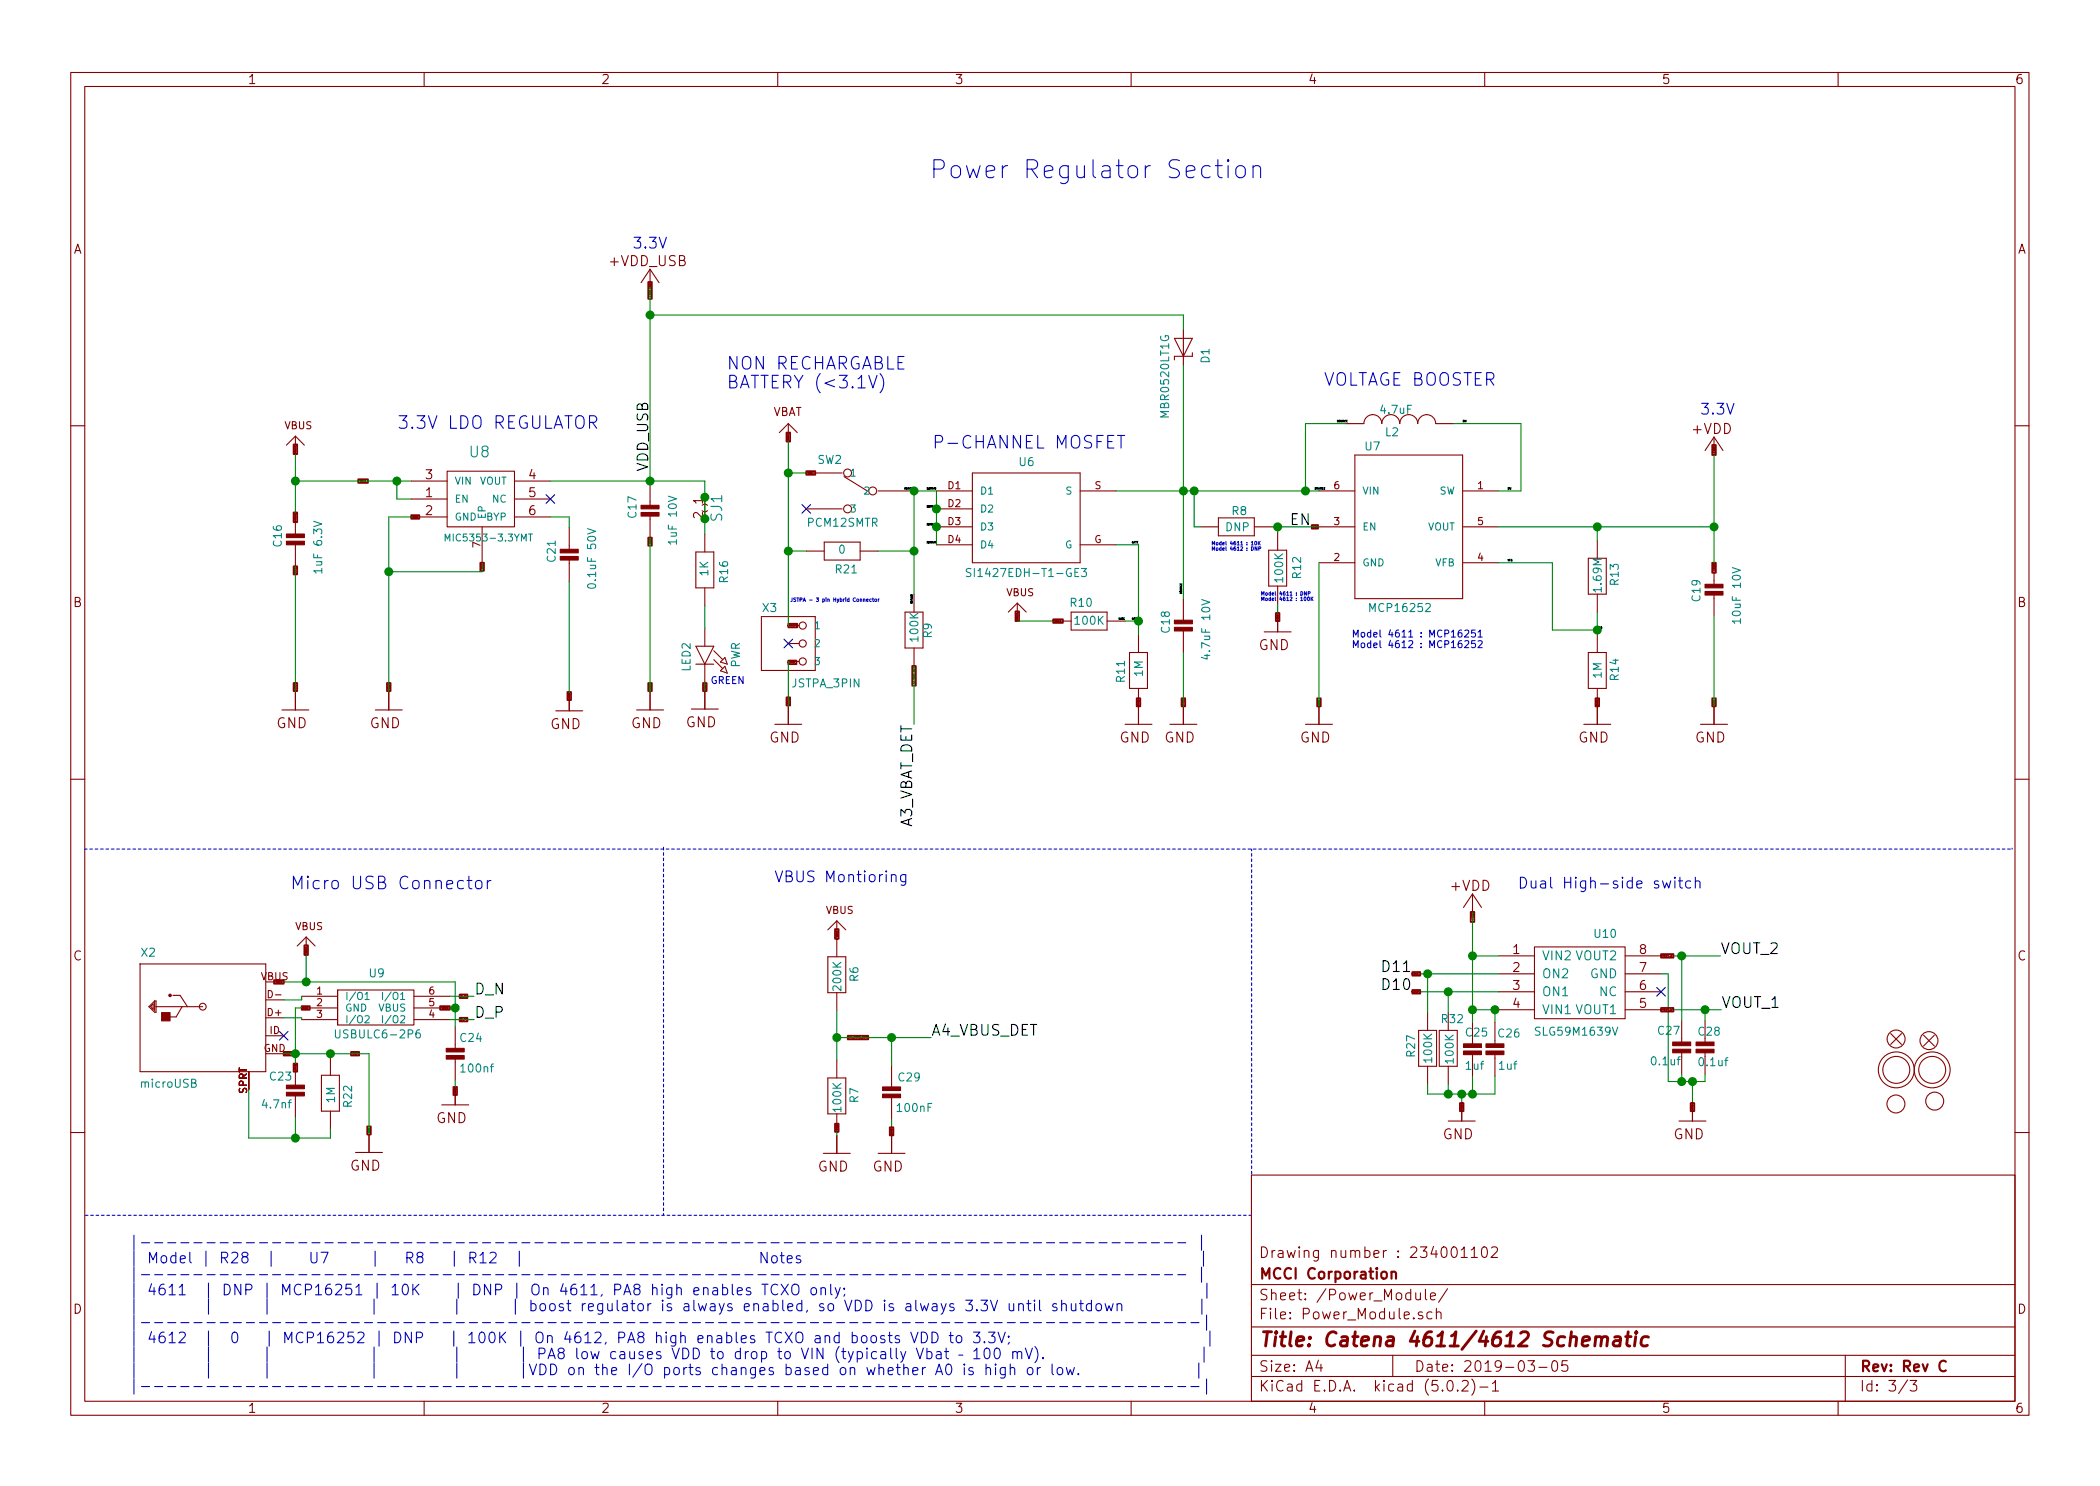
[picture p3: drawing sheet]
<svg xmlns="http://www.w3.org/2000/svg" width="297mm" height="210mm" viewBox="0 0 297 210" stroke-linecap="round" stroke-linejoin="round" font-family="sans-serif">
<defs><g id="words">
<text font-size="3.5" fill="#0000c2" x="131.4" y="25.3">Power Regulator Section</text>
<text font-size="2.8" fill="#840000" x="178" y="190.5">Title: Catena 4611/4612 Schematic</text>
<g font-size="2.5" fill="#0000c2">
<text x="102.7" y="52.3">NON RECHARGABLE</text>
<text x="102.7" y="55">BATTERY (&lt;3.1V)</text>
<text x="187.2" y="54.6">VOLTAGE BOOSTER</text>
<text x="56.1" y="60.7">3.3V LDO REGULATOR</text>
<text x="131.8" y="63.5">P-CHANNEL MOSFET</text>
<text x="41" y="125.9">Micro USB Connector</text>
</g>
<g font-size="2.1" fill="#0000c2">
<text x="89.4" y="35.2">3.3V</text>
<text x="240.4" y="58.7">3.3V</text>
<text x="109.5" y="124.8">VBUS Montioring</text>
<text x="214.6" y="125.7">Dual High-side switch</text>
<text x="18.2" y="178.8">| Model | R28 |</text>
<text x="18.2" y="183.3">| 4611 | DNP | MCP16251 | 10K</text>
<text x="44.7" y="185.5">| boost regulator is always enabled, so VDD is always 3.3V until shutdown</text>
<text x="50.5" y="183.3">| DNP | On 4611, PA8 high enables TCXO only;</text>
<text x="18.2" y="190.1">| 4612 | 0</text>
<text x="29.7" y="190.1">| MCP16252 | DNP</text>
<text x="49.1" y="190.1">| 100K | On 4612, PA8 high enables TCXO and boosts VDD to 3.3V;</text>
<text x="126.2" y="190.1">|</text>
<text x="45.2" y="194.6">|VDD on the I/O ports changes based on whether A0 is high or low.</text>
<text x="113.9" y="192.3">|</text>
<text x="115.4" y="194.6">|</text>
</g>
<g font-size="2.1" fill="#008484">
<text x="66.5" y="64.7">U8</text>
<text x="102.2" y="73.8" transform="rotate(-90 102.2 73.8)">SJ1</text>
</g>
<g font-size="2.1">
<text x="91.7" y="66.8" transform="rotate(-90 91.7 66.8)">VDD_USB</text>
<text x="182.4" y="74.3">EN</text>
<text x="129" y="117.6" transform="rotate(-90 129 117.6)">A3_VBAT_DET</text>
<text x="195.9" y="137.5">D11</text>
<text x="243.3" y="135">VOUT_2</text>
<text x="67.1" y="140.7">D_N</text>
<text x="195.9" y="140.1">D10</text>
<text x="243.5" y="142.6">VOUT_1</text>
<text x="67.1" y="144">D_P</text>
<text x="131.7" y="146.6">A4_VBUS_DET</text>
</g>
<g font-size="2.1" fill="#840000">
<text x="178" y="178">Drawing number : 234001102</text>
<text x="178" y="184">Sheet: /Power_Module/</text>
<text x="178" y="181">MCCI Corporation</text>
<text x="178" y="186.7">File: Power_Module.sch</text>
<text x="178" y="196.9">KiCad E.D.A. kicad (5.0.2)-1</text>
<text x="178" y="194.1">Size: A4</text>
<text x="200" y="194.1">Date: 2019-03-05</text>
<text x="263" y="194.1">Rev: Rev C</text>
<text x="263" y="196.9">Id: 3/3</text>
</g>
<g font-size="2" fill="#840000">
<text x="86.3" y="37.7">+VDD_USB</text>
<text x="239.4" y="61.4">+VDD</text>
<text x="178" y="92">GND</text>
<text x="39.1" y="103">GND</text>
<text x="52.3" y="103">GND</text>
<text x="77.8" y="103.2">GND</text>
<text x="89.3" y="103">GND</text>
<text x="97" y="102.9">GND</text>
<text x="108.8" y="105.1">GND</text>
<text x="158.3" y="105.1">GND</text>
<text x="164.7" y="105.1">GND</text>
<text x="183.9" y="105.1">GND</text>
<text x="223.2" y="105.1">GND</text>
<text x="239.8" y="105.1">GND</text>
<text x="205.3" y="126.1">+VDD</text>
<text x="61.7" y="158.9">GND</text>
<text x="204.1" y="161.2">GND</text>
<text x="236.7" y="161.2">GND</text>
<text x="49.5" y="165.7">GND</text>
<text x="115.7" y="165.8">GND</text>
<text x="123.4" y="165.8">GND</text>
</g>
<g font-size="1.8" fill="#840000">
<text x="35" y="11.9">1</text>
<text x="85" y="11.9">2</text>
<text x="135" y="11.9">3</text>
<text x="185" y="11.9">4</text>
<text x="235" y="11.9">5</text>
<text x="285" y="11.9">6</text>
<text x="10.4" y="35.9">A</text>
<text x="285.4" y="35.9">A</text>
<text x="60.2" y="70.4">1</text>
<text x="60.2" y="67.8">3</text>
<text x="74.8" y="67.8">4</text>
<text x="74.8" y="70.4">5</text>
<text x="99.4" y="71.3" transform="rotate(-90 99.4 71.3)">1</text>
<text x="60.2" y="72.9">2</text>
<text x="74.8" y="72.9">6</text>
<text x="99.4" y="73.4" transform="rotate(-90 99.4 73.4)">2</text>
<text x="10.4" y="85.9">B</text>
<text x="285.4" y="85.9">B</text>
<text x="10.4" y="135.9">C</text>
<text x="214" y="135">1</text>
<text x="214" y="137.5">2</text>
<text x="231.9" y="137.5">7</text>
<text x="231.9" y="135">8</text>
<text x="285.4" y="135.9">C</text>
<text x="214" y="140.1">3</text>
<text x="214" y="142.6">4</text>
<text x="231.9" y="142.6">5</text>
<text x="231.9" y="140.1">6</text>
<text x="10.4" y="185.9">D</text>
<text x="285.4" y="185.9">D</text>
<text x="35" y="199.9">1</text>
<text x="85" y="199.9">2</text>
<text x="135" y="199.9">3</text>
<text x="185" y="199.9">4</text>
<text x="235" y="199.9">5</text>
<text x="285" y="199.9">6</text>
</g>
<g font-size="1.8" fill="#008484">
<text x="218.1" y="135.9">VIN2 VOUT2</text>
<text x="218.1" y="138.4">ON2</text>
<text x="218.1" y="141">ON1</text>
<text x="218.1" y="143.5">VIN1 VOUT1</text>
<text x="224.9" y="138.4">GND</text>
<text x="226.3" y="141">NC</text>
</g>
<g font-size="1.6" fill="#008484">
<text x="171.1" y="51.4" transform="rotate(-90 171.1 51.4)">D1</text>
<text x="165.4" y="58.9" transform="rotate(-90 165.4 58.9)">MBR0520LT1G</text>
<text x="195.4" y="58.5">4.7uF</text>
<text x="115.6" y="65.6">SW2</text>
<text x="144.2" y="65.9">U6</text>
<text x="193.1" y="63.7">U7</text>
<text x="196" y="61.7">L2</text>
<text x="39.9" y="77.3" transform="rotate(-90 39.9 77.3)">C16</text>
<text x="90" y="73.2" transform="rotate(-90 90 73.2)">C17</text>
<text x="95.7" y="76.7" transform="rotate(-90 95.7 76.7)">1uF 10V</text>
<text x="114.3" y="74.5">PCM12SMTR</text>
<text x="173.4" y="75.2">DNP</text>
<text x="174.3" y="72.9">R8</text>
<text x="45.6" y="80.8" transform="rotate(-90 45.6 80.8)">1uF 6.3V</text>
<text x="78.6" y="79.4" transform="rotate(-90 78.6 79.4)">C21</text>
<text x="84.3" y="82.8" transform="rotate(-90 84.3 82.8)">0.1uF 50V</text>
<text x="100.2" y="81.5" transform="rotate(-90 100.2 81.5)">1K</text>
<text x="103" y="82.4" transform="rotate(-90 103 82.4)">R16</text>
<text x="118.3" y="81.1">R21</text>
<text x="118.7" y="78.3">0</text>
<text x="137.9" y="81.6">SI1427EDH-T1-GE3</text>
<text x="181.5" y="82.3" transform="rotate(-90 181.5 82.3)">100K</text>
<text x="184" y="81.8" transform="rotate(-90 184 81.8)">R12</text>
<text x="226.5" y="83.6" transform="rotate(-90 226.5 83.6)">1.69M</text>
<text x="229" y="82.7" transform="rotate(-90 229 82.7)">R13</text>
<text x="107.9" y="86.6">X3</text>
<text x="151.5" y="85.8">R10</text>
<text x="152.1" y="88.4">100K</text>
<text x="165.5" y="89.5" transform="rotate(-90 165.5 89.5)">C18</text>
<text x="194.1" y="86.6">MCP16252</text>
<text x="240.5" y="85" transform="rotate(-90 240.5 85)">C19</text>
<text x="246.2" y="87.8" transform="rotate(-90 246.2 87.8)">10uF 10V</text>
<text x="97.7" y="95" transform="rotate(-90 97.7 95)">LED2</text>
<text x="104.6" y="94.5" transform="rotate(-90 104.6 94.5)">PWR</text>
<text x="129.9" y="90.7" transform="rotate(-90 129.9 90.7)">100K</text>
<text x="131.8" y="90.2" transform="rotate(-90 131.8 90.2)">R9</text>
<text x="161.6" y="95.7" transform="rotate(-90 161.6 95.7)">1M</text>
<text x="171.2" y="92.8" transform="rotate(-90 171.2 92.8)">4.7uF 10V</text>
<text x="226.5" y="96" transform="rotate(-90 226.5 96)">1M</text>
<text x="112.1" y="97.3">JSTPA_3PIN</text>
<text x="159.1" y="96.5" transform="rotate(-90 159.1 96.5)">R11</text>
<text x="229" y="96.2" transform="rotate(-90 229 96.2)">R14</text>
<text x="20" y="135.4">X2</text>
<text x="225.6" y="132.7">U10</text>
<text x="52.3" y="138.3">U9</text>
<text x="119" y="140.1" transform="rotate(-90 119 140.1)">200K</text>
<text x="121.4" y="138.9" transform="rotate(-90 121.4 138.9)">R6</text>
<text x="48" y="146.9">USBULC6-2P6</text>
<text x="65.2" y="147.4">C24</text>
<text x="200.2" y="149.5" transform="rotate(-90 200.2 149.5)">R27</text>
<text x="204" y="144.7">R32</text>
<text x="207.4" y="146.7">C25</text>
<text x="212" y="146.8">C26</text>
<text x="217.5" y="146.5">SLG59M1639V</text>
<text x="234.6" y="146.4">C27</text>
<text x="240.3" y="146.5">C28</text>
<text x="20" y="153.9">microUSB</text>
<text x="38.3" y="152.9">C23</text>
<text x="65.4" y="151.7">100nf</text>
<text x="127.2" y="153">C29</text>
<text x="202.6" y="150.2" transform="rotate(-90 202.6 150.2)">100K</text>
<text x="205.6" y="150.4" transform="rotate(-90 205.6 150.4)">100K</text>
<text x="207.4" y="151.4">1uf</text>
<text x="212.1" y="151.4">1uf</text>
<text x="233.7" y="150.7">0.1uf</text>
<text x="240.5" y="150.8">0.1uf</text>
<text x="37.3" y="156.8">4.7nf</text>
<text x="47.4" y="156" transform="rotate(-90 47.4 156)">1M</text>
<text x="49.8" y="156.6" transform="rotate(-90 49.8 156.6)">R22</text>
<text x="119" y="157.2" transform="rotate(-90 119 157.2)">100K</text>
<text x="121.4" y="156" transform="rotate(-90 121.4 156)">R7</text>
<text x="127.1" y="157.3">100nF</text>
</g>
<text font-size="1.6" fill="#840000" x="109.3" y="58.8">VBAT</text>
<g font-size="1.4" fill="#840000">
<text x="40.3" y="60.7">VBUS</text>
<text x="134.1" y="69.2">D1</text>
<text x="134.1" y="71.7">D2</text>
<text x="154.9" y="69.2">S</text>
<text x="188.7" y="69.2">6</text>
<text x="209" y="69.2">1</text>
<text x="67.9" y="77.5" transform="rotate(-90 67.9 77.5)">7</text>
<text x="134.1" y="74.3">D3</text>
<text x="134.1" y="76.8">D4</text>
<text x="154.8" y="76.8">G</text>
<text x="188.7" y="74.3">3</text>
<text x="209" y="74.3">5</text>
<text x="188.7" y="79.4">2</text>
<text x="209" y="79.4">4</text>
<text x="142.4" y="84.3">VBUS</text>
<text x="41.8" y="131.6">VBUS</text>
<text x="116.8" y="129.3">VBUS</text>
<text x="36.9" y="138.7">VBUS</text>
<text x="37.9" y="143.8">D+</text>
<text x="38.1" y="141.2">D-</text>
<text x="44.8" y="140.7">1</text>
<text x="44.8" y="142.4">2</text>
<text x="60.7" y="142.4">5</text>
<text x="60.7" y="140.7">6</text>
<text x="37.3" y="148.8">GND</text>
<text x="38.2" y="146.3">ID</text>
<text x="44.8" y="144">3</text>
<text x="60.7" y="144">4</text>
<text x="34.9" y="154.8" transform="rotate(-90 34.9 154.8)">SPRT</text>
</g>
<g font-size="1.4" fill="#008484">
<text x="64.3" y="71.1">EN</text>
<text x="64.3" y="68.6">VIN</text>
<text x="67.8" y="68.6">VOUT</text>
<text x="69.7" y="71.1">NC</text>
<text x="120.1" y="67.4">1</text>
<text x="122.4" y="70">2</text>
<text x="138.6" y="70">D1</text>
<text x="150.8" y="70">S</text>
<text x="192.7" y="70">VIN</text>
<text x="203.6" y="70">SW</text>
<text x="63.7" y="76.6">MIC5353-3.3YMT</text>
<text x="64.3" y="73.7">GND</text>
<text x="68.7" y="73.5" transform="rotate(-90 68.7 73.5)">EP</text>
<text x="68.8" y="73.7">BYP</text>
<text x="120.1" y="72.5">3</text>
<text x="138.6" y="72.5">D2</text>
<text x="138.6" y="75.1">D3</text>
<text x="138.6" y="77.6">D4</text>
<text x="150.7" y="77.6">G</text>
<text x="192.7" y="75.1">EN</text>
<text x="201.9" y="75.1">VOUT</text>
<text x="192.7" y="80.1">GND</text>
<text x="203" y="80.1">VFB</text>
<text x="115.1" y="89">1</text>
<text x="115.1" y="91.6">2</text>
<text x="115.1" y="94.1">3</text>
<text x="48.8" y="141.5">I/O1</text>
<text x="48.8" y="143.1">GND</text>
<text x="53.6" y="143.1">VBUS</text>
<text x="54.9" y="141.5">I/O1</text>
<text x="48.8" y="144.8">I/O2</text>
</g>
<g font-size="1.4" fill="#0000c2">
<text x="191.1" y="90.2">Model 4611 : MCP16251</text>
<text x="191.1" y="91.7">Model 4612 : MCP16252</text>
<text x="100.5" y="96.8">GREEN</text>
</g>
<g font-size=".7" fill="#0000c2">
<text x="171.3" y="77.1">Model 4611 : 10K</text>
<text x="171.3" y="77.9">Model 4612 : DNP</text>
<text x="111.8" y="85.1">JSTPA - 3 pin Hybrid Connector</text>
<text x="178.3" y="84.2">Model 4611 : DNP</text>
<text x="178.3" y="85">Model 4612 : 100K</text>
</g>
<g font-size=".4" fill="#840000">
<text x="92.1" y="42.1" transform="rotate(-90 92.1 42.1)">+VDD_USB</text>
<text x="41.9" y="64.1" transform="rotate(-90 41.9 64.1)">VBUS</text>
<text x="111.6" y="62.3" transform="rotate(-90 111.6 62.3)">VBAT</text>
<text x="242.6" y="64.2" transform="rotate(-90 242.6 64.2)">+VDD</text>
<text x="50.8" y="68.2">VBUS</text>
<text x="114.2" y="67.1">VBAT</text>
<text x="41.9" y="73.7" transform="rotate(-90 41.9 73.7)">VBUS</text>
<text x="58.3" y="73.3">GND</text>
<text x="92.1" y="77" transform="rotate(-90 92.1 77)">GND</text>
<text x="185.8" y="74.7">EN</text>
<text x="41.9" y="81.1" transform="rotate(-90 41.9 81.1)">GND</text>
<text x="68.3" y="80.6" transform="rotate(-90 68.3 80.6)">GND</text>
<text x="242.6" y="80.7" transform="rotate(-90 242.6 80.7)">+VDD</text>
<text x="111.7" y="88.6">VBAT</text>
<text x="144" y="87.7" transform="rotate(-90 144 87.7)">VBUS</text>
<text x="149.1" y="88">VBUS</text>
<text x="180.8" y="87.7" transform="rotate(-90 180.8 87.7)">GND</text>
<text x="111.7" y="93.8">GND</text>
<text x="41.9" y="97.6" transform="rotate(-90 41.9 97.6)">GND</text>
<text x="55.1" y="97.6" transform="rotate(-90 55.1 97.6)">GND</text>
<text x="80.6" y="98.9" transform="rotate(-90 80.6 98.9)">GND</text>
<text x="92.1" y="97.6" transform="rotate(-90 92.1 97.6)">GND</text>
<text x="99.8" y="97.6" transform="rotate(-90 99.8 97.6)">GND</text>
<text x="111.6" y="99.6" transform="rotate(-90 111.6 99.6)">GND</text>
<text x="129.4" y="96.9" transform="rotate(-90 129.4 96.9)">A3_VBAT_DET</text>
<text x="161.2" y="99.8" transform="rotate(-90 161.2 99.8)">GND</text>
<text x="167.5" y="99.8" transform="rotate(-90 167.5 99.8)">GND</text>
<text x="186.7" y="99.8" transform="rotate(-90 186.7 99.8)">GND</text>
<text x="242.6" y="99.8" transform="rotate(-90 242.6 99.8)">GND</text>
<text x="208.4" y="130.1" transform="rotate(-90 208.4 130.1)">+VDD</text>
<text x="43.4" y="135" transform="rotate(-90 43.4 135)">VBUS</text>
<text x="118.5" y="132.7" transform="rotate(-90 118.5 132.7)">VBUS</text>
<text x="199.9" y="137.9">D11</text>
<text x="235.1" y="135.4">VOUT_2</text>
<text x="39" y="139.1">VBUS</text>
<text x="42.8" y="142.7">GND</text>
<text x="62.5" y="142.7">VBUS</text>
<text x="65.2" y="141.1">D_N</text>
<text x="199.9" y="140.5">D10</text>
<text x="235.1" y="143">VOUT_1</text>
<text x="40.3" y="149.2">GND</text>
<text x="49.8" y="149.2">GND</text>
<text x="65.2" y="144.4">D_P</text>
<text x="120.1" y="146.9">A4_VBUS_DET</text>
<text x="41.9" y="151.4" transform="rotate(-90 41.9 151.4)">GND</text>
<text x="64.5" y="154.7" transform="rotate(-90 64.5 154.7)">GND</text>
<text x="52.3" y="160.4" transform="rotate(-90 52.3 160.4)">GND</text>
<text x="118.5" y="160" transform="rotate(-90 118.5 160)">GND</text>
<text x="126.2" y="160.5" transform="rotate(-90 126.2 160.5)">GND</text>
<text x="239.5" y="157" transform="rotate(-90 239.5 157)">GND</text>
</g>
<g font-size=".4">
<text x="189.1" y="59.7">SOURCE</text>
<text x="206.9" y="59.7">SW</text>
<text x="127.9" y="69.3">SDRAIN</text>
<text x="131.1" y="69.3">SDRAIN</text>
<text x="131.1" y="71.8">SDRAIN</text>
<text x="185.9" y="69.3">SOURCE</text>
<text x="213.2" y="69.3">SW</text>
<text x="131.1" y="74.3">SDRAIN</text>
<text x="131.1" y="76.9">SDRAIN</text>
<text x="160" y="76.9">GATE</text>
<text x="213.2" y="79.4">VFB</text>
<text x="129.1" y="85.4" transform="rotate(-90 129.1 85.4)">SDRAIN</text>
<text x="158.1" y="87.7">GATE</text>
<text x="160" y="87.7">GATE</text>
<text x="167.2" y="84.1" transform="rotate(-90 167.2 84.1)">SOURCE</text>
<text x="225.9" y="88.9">VFB</text>
</g>
</g></defs>
<g fill="none" stroke="#840000" stroke-width=".15">
<path d="M10 10.3h277v189.9h-277zM12 12.2h273v186.1h-273zM60 10.3v1.9M110 10.3v1.9M160 10.3v1.9M210 10.3v1.9M260 10.3v1.9M91.9 38.1v2.5M91.9 38.1l-1.2 1.9M91.9 38.1l1.3 1.9M111.5 59.9v2.6M111.5 59.9l-1.3 1.3"/>
<path d="M111.5 59.9l1.3 1.3M166.1 47.9h2.6l-1.3 2.5zM167.4 46.6v5.1M168.7 49.9v.5h-2.6v.5M190.4 59.9h2.5a1.27 1.27 0 0 1 1.3-1.2 1.27 1.27 0 0 1 1.3 1.2 1.27 1.27 0 0 1 1.2-1.2 1.27 1.27 0 0 1 1.3 1.2 1.27 1.27 0 0 1 1.3-1.2 1.27 1.27 0 0 1 1.2 1.2 1.27 1.27 0 0 1 1.3-1.2 1.27 1.27 0 0 1 1.3 1.2h2.5M10 60.2h2M41.8 61.7v2.6M41.8 72.5v3.3M41.8 76.8v3.3M41.8 61.7l-1.3 1.3M41.8 61.7l1.3 1.3M58.2 70.6h5"/>
<path d="M58.2 73.1h5M58.2 68.1h5M63.2 66.7h9.6v7.8h-9.6zM68.2 74.5v5.1M72.8 70.6h5.1M72.8 73.1h5.1M72.8 68.1h5.1M80.5 74.7v3.3M80.5 79v3.3M91.9 68.4v3.3M91.9 72.8v3.3M98.4 78.1h2.6v5.1h-2.6z"/>
<path d="M99.3 71.5a.55 .55 0 0 1 .8 0M99.3 72.3a.55 .55 0 0 0 .8 0M99.7 71.4v1zM99.7 75.6v2.5M114 66.9h5.1M114 72h5.1M114 78h2.6M116.6 76.7h5.1v2.5h-5.1zM119.4 67.4l3.3 2.1M121.7 78h2.5M124.2 69.5h5.1M132.5 69.5h5"/>
<path d="M132.5 72h5M132.5 74.5h5M132.5 77.1h5M137.5 66.9h15.3v12.7h-15.3zM152.8 69.5h5.1M152.8 77.1h5.1M169.8 74.5h2.5M172.3 73.3h5.1v2.5h-5.1zM177.4 74.5h2.6M179.5 77.8h2.5v5.1h-2.5zM180.7 75.3v2.5M186.6 79.6h5"/>
<path d="M186.6 69.5h5M186.6 74.5h5M191.6 64.4h15.3v20.3h-15.3zM206.9 79.6h5.1M206.9 69.5h5.1M206.9 74.5h5.1M224.7 79h2.5v5.1h-2.5zM225.9 76.4v2.6M242.4 61.8v2.6M242.4 79.6v3.3M242.4 61.8l-1.2 1.9M242.4 61.8l1.3 1.9"/>
<path d="M285 60.2h2M41.8 97.9v2.6M55 97.9v2.6M80.5 98v2.6M91.9 97.9v2.6M98.4 91.4h2.6l-1.3 2.6zM98.4 94h2.6M99.7 83.2v2.5M99.7 88.9v2.5M99.7 94v2.5M99.7 97.8v2.5M101 92.1l1.2 1.2"/>
<path d="M101 93.3l1.2 1.3M101.9 93.7l.6-.7 .4 1zM101.9 94.9l.6-.6 .4 .9zM107.7 87.2h7.6v7.7h-7.6zM111.5 88.5h1.5M111.5 91.1h1.5M111.5 93.6h1.5M111.5 99.9v2.6M128 86.6h2.6v5.1h-2.6zM129.3 84.1v2.5M129.3 91.7v2.5M143.9 85.3l-1.3 1.3"/>
<path d="M143.9 85.3v2.6M143.9 85.3l1.3 1.3M149 87.9h2.5M151.5 86.6h5.1v2.5h-5.1zM156.6 87.9h2.5M159.8 92.3h2.5v5.1h-2.5zM161 89.8v2.5M161 97.4v5.1M167.4 84.7v3.3M167.4 89v3.3M167.4 99.9v2.6M178.8 89.4h3.8"/>
<path d="M180.7 82.9v2.6M180.7 86.9v2.5M186.6 99.9v2.6M224.7 92.3h2.5v5.1h-2.5zM225.9 84.1v2.5M225.9 89.8v2.5M225.9 97.4v5.1M242.4 83.9v3.3M242.4 99.9v2.6M10 110.3h2M39.9 100.5h3.8M53.1 100.5h3.8"/>
<path d="M78.6 100.6h3.8M90 100.5h3.9M97.8 100.3h3.8M109.6 102.5h3.8M159.1 102.5h3.8M165.5 102.5h3.8M184.7 102.5h3.8M224 102.5h3.8M240.5 102.5h3.8M285 110.3h2M19.8 136.4h17.8v15.2h-17.8zM37.6 138.9h2.5"/>
<path d="M43.3 132.6l-1.3 1.3M43.3 132.6v2.5M43.3 132.6l1.3 1.3M117.1 135.4h2.5v5.1h-2.5zM118.4 130.3v5.1M118.4 130.3l-1.3 1.3M118.4 130.3l1.2 1.3M208.3 126.5v2.5M208.3 126.5l-1.3 1.9M208.3 126.5l1.2 1.9M212 135.2h5M212 137.8h5"/>
<path d="M217 134h12.9v10.1h-12.9zM229.9 135.2h5M229.9 137.8h5M21.3 142.4l.4-.4v.8l-.2-.2v-.2M21.9 141.6h.2v1.6h-.2l-.8-.8zM21.9 141.6v1.4M22.1 142.4h6.6M24.5 140.8h1l1 1.6M25.8 142.4l-.9 1.5h-1.2M35.2 151.6v2.6M37.6 144h2.5M37.6 141.5h2.5"/>
<path d="M37.6 149.1h2.5M37.6 146.6h2.5M41.8 150.5v3.3M41.8 154.8v3.3M42.7 141h5.1M42.7 142.6h5.1M42.7 144.3h5.1M45.5 152.1h2.5v5.1h-2.5zM46.7 149.6v2.5M46.7 157.2v2.6M47.8 140.1v4.9zM47.8 140.1h10.7v4.9h-10.7z"/>
<path d="M58.5 141h5.1M58.5 142.6h5.1M58.5 144.3h5.1M62.5 156.3h3.8M64.4 145.3v3.3M64.4 149.6v3.3M64.4 153.8v2.5M117.1 152.5h2.5v5.1h-2.5zM118.4 140.5v2.5M118.4 150v2.5M118.4 157.6v2.5M126.1 150.7v3.3"/>
<path d="M126.1 155.1v3.3M200.7 145.8h2.5v5.1h-2.5zM201.9 143.3v2.5M201.9 150.9v2.5M203.6 145.8h2.5v5.1h-2.5zM204.9 143.3v2.5M204.9 150.9v2.5M204.9 158.6h3.8M206.8 156.1v2.5M208.3 144.6v3.3M208.3 149v3.3M211.5 144.6v3.3"/>
<path d="M211.5 149v3.3M212 140.3h5M212 142.9h5M229.9 140.3h5M229.9 142.9h5M237.5 158.6h3.8M237.9 144.4v3.3M237.9 148.7v3.3M239.4 156.1v2.5M241.2 144.4v3.3M241.2 148.7v3.3M267.4 146.2l1.6 1.6"/>
<path d="M269 146.2l-1.6 1.6M272.1 146.5l1.5 1.5M273.6 146.5l-1.5 1.5M10 160.2h2M50.3 163.1h3.8M52.2 160.5v2.6M116.5 163.2h3.8M118.4 160.6v2.6M124.2 163.2h3.8M126.1 160.6v2.6M177 166.3h108v32h-108zM206.7 176.9l.4-.5v1.5"/>
<path d="M206.7 177.9h.8M208.1 176.9l.3-.2 .1-.3v1.5M208.1 177.9h.9M209.7 176.6a.35 .35 0 0 1 .3-.2 .35 .35 0 0 1 .3 .3 .78 .78 0 0 1-.4 1.2l-.1-.1a1.2 1.2 0 0 1-.1-1.2zM211 176.6l.2-.2h.3a.41 .41 0 0 1 .3 .7l-.9 .8h.9M285 160.2h2M60 198.3v1.9M110 198.3v1.9M160 198.3v1.9M177 194.8h108M177 191.8h108M177 187.8h108"/>
<path d="M177 181.8h108M186.5 192.5l-.4 1h1M186.8 193v1M197 191.8v3M200.3 182.9v.8a.39 .39 0 0 0 .6 .1M200.9 182.9v1M201.2 185.7a.37 .37 0 0 0-.6 .1v.1a.54 .54 0 0 0 .6 .3l.1 .1-.1 .2-.2 .1-.4-.1M201.6 182.4v1.3l.2 .2M202.3 183.4l.7-.1v-.3l-.5-.1-.2 .2 .1 .7 .1 .1 .5-.1M202.5 185.7l-.4-.1-.3 .3 .1 .6 .2 .1 .4-.1M203.2 185.7a.41 .41 0 0 1 .6 .1v.8M203.2 185.1v1.5"/>
<path d="M204.7 182.3l-1.2 2M204.8 195.5a.35 .35 0 0 1 .4-.2 .35 .35 0 0 1 .3 .3 .78 .78 0 0 1-.4 1.2 .87 .87 0 0 1-.3-1.3zM206.2 196.7v.1l-.1-.1h.1v.1M206.8 195.5l.2-.2h.4a.41 .41 0 0 1 .2 .7l-.8 .8h.9M208.2 195.1a1.71 1.71 0 0 1 0 2.3M209.3 196.3h1.2M210 198.3v1.9M211.1 195.8l.3-.3 .1-.2v1.5M211.1 196.8h.9M216.1 192.5h.9l-.4 .6 .3 .1a.61 .61 0 0 1 .1 .7l-.2 .1h-.5l-.2-.1M217.7 193.5h1.1M219.6 192.7a.37 .37 0 0 1 .4-.2 .37 .37 0 0 1 .3 .3v.3a.72 .72 0 0 1-.3 .9l-.4-.1a1.41 1.41 0 0 1 0-1.2z"/>
<path d="M221.7 192.5h-.7l-.1 .7h.1a.62 .62 0 0 1 .7 0l.1 .2-.1 .5-.2 .1h-.4l-.2-.1M260 198.3v1.9M261 191.8v6.5M269.8 195.2l-1.2 2M270.2 195.3h.9l-.5 .6 .4 .1 .1 .2-.1 .5-.2 .1h-.4l-.2-.1"/>
<circle cx="119.9" cy="66.9" r=".56"/>
<circle cx="119.9" cy="72" r=".56"/>
<circle cx="123.4" cy="69.5" r=".56"/>
<circle cx="113.5" cy="88.5" r=".51"/>
<circle cx="113.5" cy="93.6" r=".51"/>
<circle cx="113.5" cy="91.1" r=".51"/>
<circle cx="28.7" cy="142.4" r=".48"/>
<circle cx="268.2" cy="156.2" r="1.27"/>
<circle cx="268.2" cy="147" r="1.27"/>
<circle cx="268.2" cy="151.4" r="2.54"/>
<circle cx="268.2" cy="151.4" r="1.9"/>
<circle cx="272.8" cy="147.2" r="1.27"/>
<circle cx="273.3" cy="151.4" r="2.54"/>
<circle cx="273.3" cy="151.4" r="1.9"/>
<circle cx="273.7" cy="155.8" r="1.27"/>
</g>
<path d="M196.8 179.9v1M196.8 180.1a.38 .38 0 0 1 .7 0v.8M275.2 192.7a.59 .59 0 0 0-.7 0 .59 .59 0 0 0-.2 .7 .56 .56 0 0 0 .3 .6 .56 .56 0 0 0 .6-.1" fill="none" stroke="#840000" stroke-width=".3"/>
<path d="M223.8 189.8l1-.2v-.4l-.6-.1-.2 .1-.1 .2-.1 .8 .1 .1 .1 .1 .6-.1M225.7 189.3a.52 .52 0 0 1 .9 .1l-.2 1M225.7 189.1l-.1 1.3M226.6 189.4l.1-.2 .2-.1 .5 .1-.1 1.2M228.4 189.2l.2-.1 .6 .1v.2l-.1 1M229.2 189.6l-.2 .1h-.5a.4 .4 0 0 0-.3 .3 .4 .4 0 0 0 .2 .4h.5l.2-.1M229.9 189.1h.8M230.3 188.4l-.2 1.8 .1 .1 .3 .1M231.4 189.1l-.2 1.3M231.4 188.4l-.1 .1 .1 .1 .1-.1-.1-.1v.2M233.2 189.2a.68 .68 0 0 0-1 .3l-.1 .6 .2 .2 .1 .1 .6-.1" fill="none" stroke="#840000" stroke-width=".41"/>
<g fill="none" stroke="#0000c2" stroke-width=".15">
<path d="M171.9 23.4h1M172.3 22.6v2.2l.1 .2 .5 .1M173.7 22.6l-.1 .1 .1 .1 .1-.1-.1-.1v.2M173.7 23.4v1.7M174.9 23.7a.69 .69 0 0 1 .7-.3 .69 .69 0 0 1 .5 .5v.8a.7 .7 0 0 1-.6 .5 .7 .7 0 0 1-.7-.5v-.8zM177.2 23.7a.61 .61 0 0 1 1.1 .1v1.3M177.2 23.4v1.7M83.4 59.8h.6a.48 .48 0 0 0 .4-.5 .48 .48 0 0 0-.4-.5h-.6v1.8M83.8 59.8l.6 .8M122.9 53.1l.6 1.8 .6-1.8M124.5 52.9a2.05 2.05 0 0 1 0 2.7M158.1 61.6h1"/>
<path d="M158.6 61.6v1.8M206.7 89.1l-.3 .1a.74 .74 0 0 0-.1 .9h.4l.1-.4-.2-.2-.3 .1-.1 .1M207.2 89.2l.4-.1 .1 .1v.2l-.6 .7h.6M207.2 90.7l.4-.1 .1 .1v.2l-.6 .7h.6M208.7 89.1h-.5l-.1 .5h.5l.1 .1v.3l-.2 .1-.4-.1M208.7 90.6h-.5l-.1 .5h.5l.1 .1v.3l-.2 .1-.4-.1M209.1 89.4l.3-.3v1M209.1 90.7l.3-.1 .2 .1 .1 .2-.7 .7h.7M209.1 90.1h.6M66.1 124.6h.7M66.3 124v1.5l.1 .2h.4M67.3 124.7a.49 .49 0 0 1 .9 .2v.5a.47 .47 0 0 1-.5 .4 .47 .47 0 0 1-.4-.4z"/>
<path d="M68.9 124.6v1.1M69.4 124.6a.45 .45 0 0 0-.5 .3M126.1 123.9a.41 .41 0 0 1 .6 0v.9M128.1 123.7v1.3a.42 .42 0 0 1-.6 .2M128.1 123.8a.48 .48 0 0 0-.7 .2l.1 .6a.48 .48 0 0 0 .6 .1M235.2 124.6l.3 1 .2-.7 .3 .7 .3-1M236.9 124.1l-.1 .1h.2l-.1-.1v.2M236.9 124.6v1M237.4 124.6h.6M237.6 124.1v1.3l.1 .2h.3M239.1 124.7l-.4-.1-.3 .3v.4l.2 .3h.1h.4M239.8 124.8a.41 .41 0 0 1 .7 0v.8"/>
<path d="M239.8 124.1v1.5M18.9 174.8v2.1M18.9 179.3v2.1M20 175.8h1.2M21.9 175.8h1.1M23.7 175.8h1.2M25.6 175.8h1.1M27.4 175.8h1.2M29.3 175.8h1.1M31.1 175.8h1.2M32.8 177.3a.61 .61 0 0 1 .8 0v.5l-.9 .9h.9M33 175.8h1.1"/>
<path d="M34.5 177.8l-.3-.3 .1-.2a.48 .48 0 0 1 .8 .2 .47 .47 0 0 1-.6 .3l-.2 .1a.48 .48 0 0 0 .2 .8l.4-.1 .2-.2v-.3l-.3-.3M34.8 175.8h1.2M36.7 175.8h1.1M38.4 177v2.2M38.6 175.8h1.1M40.4 175.8h1.2M42.3 175.8h1.1M44 177.2v1.2l.1 .2a.48 .48 0 0 0 .7-.1v-1.3M44.1 175.8h1.2M45.4 177.2h1l-.6 1.5M46 175.8h1.1M47.8 175.8h1.2"/>
<path d="M49.7 175.8h1.1M51.6 175.8h1.1M53.1 177v2.2M53.4 175.8h1.2M55.3 175.8h1.1M57.1 175.8h1.2M57.6 178h.5a.41 .41 0 0 0 .3-.4 .41 .41 0 0 0-.3-.4h-.5v1.5M57.9 178l.5 .7M59 175.8h1.1M59.3 177.8l-.3-.3 .1-.2a.49 .49 0 0 1 .7 0v.2l-.1 .2-.6 .2a.48 .48 0 0 0 .2 .8h.2l.3-.2a.51 .51 0 0 0-.1-.6l-.2-.1M60.8 175.8h1.2M62.7 175.8h1.1"/>
<path d="M64.3 177v2.2M64.5 175.8h1.2M66.4 175.8h1.1M66.5 178h.5a.41 .41 0 0 0 .3-.4 .41 .41 0 0 0-.3-.4h-.5v1.5M66.8 178l.5 .7M67.9 177.6l.4-.4v1.5M67.9 178.7h.9M68.2 175.8h1.2M69.3 177.3l.2-.1 .5 .1a.37 .37 0 0 1 .1 .5l-.9 .9h1M70.1 175.8h1.1M72 175.8h1.1M73.5 177v2.2"/>
<path d="M73.8 175.8h1.2M75.7 175.8h1.1M77.5 175.8h1.2M79.4 175.8h1.1M81.2 175.8h1.2M83.1 175.8h1.1M84.9 175.8h1.2M86.8 175.8h1.1M88.7 175.8h1.1M90.5 175.8h1.2M92.4 175.8h1.1M94.2 175.8h1.2"/>
<path d="M96.1 175.8h1.1M97.9 175.8h1.2M99.8 175.8h1.1M101.7 175.8h1.1M103.5 175.8h1.1M105.4 175.8h1.1M107.2 175.8h1.2M108.5 177.2v1.5l-.9-1.5v1.5M109.1 175.8h1.1M109.3 177.7a.42 .42 0 0 1 .6 .3v.4a.4 .4 0 0 1-.4 .3 .4 .4 0 0 1-.4-.3v-.4zM110.4 177.7h.5M110.6 177.2v1.3v.1l.3 .1"/>
<path d="M110.9 175.8h1.2M111.4 178.2l.7-.2-.1-.3h-.4l-.2 .2v.7l.2 .1 .4-.1M112.8 175.8h1.1M113.2 177.7a.36 .36 0 0 0-.6 .2l.1 .2 .4 .1 .2 .2-.1 .2-.1 .1-.5-.1M114.6 175.8h1.2M116.5 175.8h1.1M118.3 175.8h1.2M120.2 175.8h1.1M122 175.8h1.2M123.9 175.8h1.1M125.8 175.8h1.1M127.6 175.8h1.2"/>
<path d="M129.5 175.8h1.1M131.3 175.8h1.2M133.2 175.8h1.1M135.1 175.8h1.1M136.9 175.8h1.1M138.8 175.8h1.1M140.6 175.8h1.2M142.5 175.8h1.1M144.3 175.8h1.2M146.2 175.8h1.1M148 175.8h1.2M149.9 175.8h1.1"/>
<path d="M151.7 175.8h1.2M153.6 175.8h1.1M155.4 175.8h1.2M157.3 175.8h1.1M159.2 175.8h1.1M161 175.8h1.2M162.9 175.8h1.1M164.7 175.8h1.2M166.6 175.8h1.1M170 174.8v2.1M170 179.3v2.1M170.2 177v2.2"/>
<path d="M18.9 183.8v2.1M18.9 186.1v2.1M18.9 190.6v2.1M18.9 192.9v2.1M18.9 195.1v2.2M20 180.4h1.2M20 187.1h1.2M20 196.2h1.2M21.9 180.4h1.1M21.9 187.1h1.1M21.9 196.2h1.1M23.7 180.4h1.2"/>
<path d="M23.7 187.1h1.2M23.7 196.2h1.2M25.6 180.4h1.1M25.6 187.1h1.1M25.6 196.2h1.1M27.4 180.4h1.2M27.4 187.1h1.2M27.4 196.2h1.2M29.3 180.4h1.1M29.3 187.1h1.1M29.3 196.2h1.1M29.5 183.8v2.1"/>
<path d="M29.5 190.6v2.1M29.5 192.9v2.1M31.1 180.4h1.2M31.1 187.1h1.2M31.1 196.2h1.2M33 180.4h1.1M33 187.1h1.1M33 196.2h1.1M34.8 180.4h1.2M34.8 187.1h1.2M34.8 196.2h1.2M36.7 180.4h1.1"/>
<path d="M36.7 187.1h1.1M36.7 196.2h1.1M37.8 183.8v2.1M37.8 190.6v2.1M37.8 192.9v2.1M38.6 180.4h1.1M38.6 187.1h1.1M38.6 196.2h1.1M40.4 180.4h1.2M40.4 187.1h1.2M40.4 196.2h1.2M42.3 180.4h1.1"/>
<path d="M42.3 187.1h1.1M42.3 196.2h1.1M44.1 180.4h1.2M44.1 187.1h1.2M44.1 196.2h1.2M46 180.4h1.1M46 187.1h1.1M46 196.2h1.1M47.8 188.6a.61 .61 0 0 1 .8 0v.5l-.9 .9h.9M47.8 180.4h1.2M47.8 187.1h1.2M47.8 196.2h1.2"/>
<path d="M49.7 181.7h-.7l-.1 .7 .2-.1h.5l.2 .2-.1 .6-.2 .1h-.4l-.2-.1M49.7 180.4h1.1M49.7 187.1h1.1M49.7 196.2h1.1M51.6 180.4h1.1M51.6 187.1h1.1M51.6 196.2h1.1M52.9 190.6v2.1M53.4 180.4h1.2M53.4 187.1h1.2M53.4 196.2h1.2M55.3 180.4h1.1"/>
<path d="M55.3 187.1h1.1M55.3 196.2h1.1M57.1 180.4h1.2M57.1 187.1h1.2M57.1 196.2h1.2M59 180.4h1.1M59 187.1h1.1M59 196.2h1.1M60.8 180.4h1.2M60.8 187.1h1.2M60.8 196.2h1.2M62.7 180.4h1.1"/>
<path d="M62.7 187.1h1.1M62.7 196.2h1.1M64.5 180.4h1.2M64.5 187.1h1.2M64.5 196.2h1.2M64.6 190.6v2.1M66.4 180.4h1.1M66.4 187.1h1.1M66.4 196.2h1.1M68.2 180.4h1.2M68.2 187.1h1.2M68.2 196.2h1.2"/>
<path d="M70.1 180.4h1.1M70.1 187.1h1.1M70.1 196.2h1.1M72 180.4h1.1M72 187.1h1.1M72 196.2h1.1M73.8 180.4h1.2M73.8 187.1h1.2M73.8 196.2h1.2M74 190.6v2.1M75.7 180.4h1.1M75.7 187.1h1.1"/>
<path d="M75.7 196.2h1.1M76.3 191.5h.5a.41 .41 0 0 0 .3-.4 .41 .41 0 0 0-.3-.4h-.5v1.5M77.5 192.2l.5-1.5 .5 1.5M77.5 180.4h1.2M77.5 187.1h1.2M77.5 196.2h1.2M77.7 191.8h.7M79.2 191.4l-.2-.2-.1-.2a.48 .48 0 0 1 .8-.1l.1 .2-.3 .3a.47 .47 0 0 0-.6 .3v.2l.2 .3h.4a.47 .47 0 0 0 .3-.5l-.3-.3M79.4 180.4h1.1M79.4 187.1h1.1M79.4 196.2h1.1M81.2 180.4h1.2"/>
<path d="M81.2 187.1h1.2M81.2 196.2h1.2M81.6 190.7v1.3l.2 .2M82.4 191.4a.4 .4 0 0 1 .4-.2 .4 .4 0 0 1 .3 .3v.4a.4 .4 0 0 1-.4 .4 .4 .4 0 0 1-.4-.4zM83.1 180.4h1.1M83.1 187.1h1.1M83.1 196.2h1.1M83.6 191.2l.3 1 .3-.7 .3 .7 .2-1M84.2 193.5h.5M84.9 180.4h1.2M84.9 187.1h1.2M84.9 196.2h1.2"/>
<path d="M86.8 180.4h1.1M86.8 187.1h1.1M86.8 196.2h1.1M87.1 191.3a.48 .48 0 0 0-.7 .1 .7 .7 0 0 0 .1 .8h.2h.4M87.7 191.3l.2-.1 .4 .1 .1 .9M88.4 191.6l-.5 .1a.3 .3 0 0 0-.3 .3 .3 .3 0 0 0 .3 .2h.5M88.7 180.4h1.1M88.7 187.1h1.1M88.7 196.2h1.1M89.1 191.2v.8a.37 .37 0 0 0 .3 .3 .37 .37 0 0 0 .3-.2M89.7 191.2v1M90.5 180.4h1.2"/>
<path d="M90.5 187.1h1.2M90.5 196.2h1.2M90.9 191.3l-.3-.1-.2 .3v.2l.5 .1 .1 .1-.1 .3h-.1h-.4M91.6 191.7l.7-.1-.1-.3-.4-.1-.2 .3v.7h.2h.4M92.4 180.4h1.1M92.4 187.1h1.1M92.4 196.2h1.1M93.4 191.3a.36 .36 0 0 0-.5 .2v.2h.4l.2 .2-.1 .3h-.1h-.4M94.2 180.4h1.2M94.2 187.1h1.2M94.2 196.2h1.2M95.1 190.7l.5 1.5 .5-1.5"/>
<path d="M95.7 182.3a.35 .35 0 0 1 .4-.1 .35 .35 0 0 1 .3 .2v.8M95.7 181.7v1.5M96.1 180.4h1.1M96.1 187.1h1.1M96.1 196.2h1.1M96.6 190.7a.76 .76 0 0 1 .8 .8 .76 .76 0 0 1-.8 .7zM97.4 193.5h.6M97.9 180.4h1.2M97.9 187.1h1.2M97.9 196.2h1.2M98.1 190.7a.76 .76 0 0 1 .8 .8 .76 .76 0 0 1-.8 .7zM98.1 182.7l.8-.2-.1-.2-.4-.1-.3 .2 .1 .7 .2 .1 .4-.1"/>
<path d="M99.5 182.3a.35 .35 0 0 1 .4-.1 .35 .35 0 0 1 .3 .2v.8M99.5 182.2v1M99.8 180.4h1.1M99.8 187.1h1.1M99.8 196.2h1.1M100.5 191.2h.6M100.7 190.7v1.3l.1 .2h.3M100.9 182.3l.1-.1 .4 .1 .1 .9M101.5 182.5l-.5 .1a.3 .3 0 0 0-.2 .3 .3 .3 0 0 0 .2 .3l.5-.1M101.6 191.4l.2-.2a.42 .42 0 0 1 .5 .3v.4a.4 .4 0 0 1-.4 .4 .4 .4 0 0 1-.4-.4zM101.7 180.4h1.1M101.7 187.1h1.1"/>
<path d="M101.7 196.2h1.1M102.2 182.3a.48 .48 0 0 1 .7 0 .7 .7 0 0 1-.1 .8l-.2 .1-.4-.1M102.2 181.7v1.5M103.5 180.4h1.1M103.5 187.1h1.1M103.5 196.2h1.1M103.6 181.7v1.3l.2 .2M104.3 182.7l.7-.2-.1-.2-.4-.1-.2 .2 .1 .7 .1 .1 .4-.1M104.7 191.3a.48 .48 0 0 0-.6 .1 .7 .7 0 0 0 0 .8h.2h.4M104.7 190.7v1.5M105.4 180.4h1.1M105.4 187.1h1.1"/>
<path d="M105.4 196.2h1.1M105.4 191.2v1M105.9 191.2a.36 .36 0 0 0-.5 .3M106.1 182.3a.36 .36 0 0 0-.5 .1v.2l.4 .1 .2 .2-.1 .2-.1 .1-.4-.1M106.3 191.4a.4 .4 0 0 1 .5-.2 .4 .4 0 0 1 .3 .3v.4a.4 .4 0 0 1-.4 .4 .4 .4 0 0 1-.4-.4zM107.2 180.4h1.2M107.2 187.1h1.2M107.2 196.2h1.2M107.5 194l.7-.2-.1-.2-.4-.1-.2 .2 .1 .7 .1 .1 .4-.1M107.7 191.3l.4-.1 .3 .3v.4l-.1 .3h-.2h-.4M107.7 191.2v1.5M107.8 181.7h.8"/>
<path d="M108.2 181.7v1.5M109.1 180.4h1.1M109.1 187.1h1.1M109.1 196.2h1.1M109.3 193.6l-.3-.1-.2 .2 .1 .2 .4 .2 .1 .1-.1 .2-.1 .1-.4-.1M110 181.8a.61 .61 0 0 0-.7 0 .61 .61 0 0 0-.2 .7 .56 .56 0 0 0 .3 .6 .56 .56 0 0 0 .6 0M110.2 190.7v1.3l.1 .2h.3M110.5 181.7l1 1.5M110.9 180.4h1.2M110.9 187.1h1.2M110.9 196.2h1.2M111.1 191.3a.41 .41 0 0 1 .7 .2v.4a.4 .4 0 0 1-.4 .4 .4 .4 0 0 1-.4-.4v-.4z"/>
<path d="M111.2 193.6a.48 .48 0 0 1 .7 0 .7 .7 0 0 1-.1 .8l-.2 .1-.4-.1M111.2 193v1.5M111.5 181.7l-1 1.5M112.1 181.9a.52 .52 0 0 1 .5-.2 .52 .52 0 0 1 .4 .5v.5a.51 .51 0 0 1-.5 .5 .51 .51 0 0 1-.5-.5zM112.6 193.6l.1-.1 .4 .1 .1 .9M112.6 188.7a.51 .51 0 0 1 .6-.2 .51 .51 0 0 1 .4 .5v.5a.5 .5 0 0 1-.5 .5 .5 .5 0 0 1-.5-.5zM112.8 180.4h1.1M112.8 187.1h1.1M112.8 196.2h1.1M113.2 193.8l-.5 .1a.31 .31 0 0 0-.2 .3 .31 .31 0 0 0 .2 .3l.5-.1M114.2 185.4l-.1 .3M114.4 193.6a.36 .36 0 0 0-.6 .1l.1 .2 .4 .1 .2 .2-.1 .2-.1 .1-.5-.1"/>
<path d="M114.6 180.4h1.2M114.6 187.1h1.2M114.6 196.2h1.2M114.8 182.3l.2-.1a.42 .42 0 0 1 .5 .3v.4a.4 .4 0 0 1-.4 .3 .4 .4 0 0 1-.4-.3zM115.3 189h.2h.4l.1 1M116 189.3l-.5 .1a.3 .3 0 0 0-.2 .3 .3 .3 0 0 0 .2 .3l.5-.1M116.1 182.3a.36 .36 0 0 1 .4-.1 .36 .36 0 0 1 .3 .2v.8M116.1 182.2v1M116.4 190.7v1.5l-.8-1.5v1.5M116.5 184.5l-.4-.1-.2 .3 .1 .2 .5 .1 .1 .2-.1 .2-.1 .1-.5-.1M116.5 180.4h1.1M116.5 187.1h1.1"/>
<path d="M116.5 196.2h1.1M116.7 189.1a.35 .35 0 0 1 .4-.1 .35 .35 0 0 1 .2 .2v.8M116.7 189v1M117.1 193.6a.48 .48 0 0 0-.7 0 .7 .7 0 0 0 .1 .8l.1 .1 .5-.1M117.1 193v1.5M117.2 184.6a.4 .4 0 0 1 .4-.2 .4 .4 0 0 1 .3 .4v.4a.4 .4 0 0 1-.4 .3 .4 .4 0 0 1-.4-.3zM117.5 181.7v1.3l.2 .2M118.1 182.2l.4 1M118.3 180.4h1.2M118.3 187.1h1.2M118.3 196.2h1.2M118.7 189h-.4l-.3 .3v.4l.1 .2 .2 .1 .4-.1"/>
<path d="M118.7 190.5a1.71 1.71 0 0 0 0 2.3M118.7 188.5v1.5M118.8 182.2l-.5 1.4-.2 .1M118.9 193.6l.2-.1a.42 .42 0 0 1 .5 .3v.4a.4 .4 0 0 1-.4 .3 .4 .4 0 0 1-.4-.3zM119 191.2h.6M119.3 190.7v1.3l.1 .2h.2M119.4 182.3h.1l-.1 .1v-.1v.1M119.5 183.1l-.1 .3M119.5 184l.5 1.5 .5-1.5M120 191.2l.3 1M120.2 180.4h1.1M120.2 187.1h1.1"/>
<path d="M120.2 196.2h1.1M120.3 193.6a.36 .36 0 0 1 .3-.1 .36 .36 0 0 1 .3 .2v.8M120.3 193.5v1M120.5 189a.48 .48 0 0 1 .7 .1 .7 .7 0 0 1-.1 .8l-.1 .1-.5-.1M120.5 188.5v1.5M120.7 191.2l-.5 1.4-.2 .1M121 184a.76 .76 0 0 1 .9 .7 .76 .76 0 0 1-.9 .8zM121.3 191.3a.48 .48 0 0 1 .6 .1l.1 .1-.1 .6a.48 .48 0 0 1-.6 .1M121.3 191.2v1.5M121.9 189.1l.2-.1a.42 .42 0 0 1 .5 .3v.4a.4 .4 0 0 1-.4 .3 .4 .4 0 0 1-.4-.3zM122 180.4h1.2M122 187.1h1.2"/>
<path d="M122 196.2h1.2M122.5 184a.76 .76 0 0 1 .9 .7 .76 .76 0 0 1-.9 .8zM122.6 190.7v.1h.1l-.1-.1v.2M122.6 193.5l.3 1 .3-.7 .3 .7 .3-1M122.6 191.2v1M123.3 189.1a.4 .4 0 0 1 .4-.1 .4 .4 0 0 1 .3 .3v.4a.4 .4 0 0 1-.4 .3 .4 .4 0 0 1-.4-.3zM123.9 180.4h1.1M123.9 187.1h1.1M123.9 196.2h1.1M124 191.3l-.5-.1-.2 .3v.4l.1 .3h.1h.5M124.3 193.6a.38 .38 0 0 1 .7 .1v.8M124.3 193v1.5"/>
<path d="M124.6 191.3l.2-.1 .4 .1 .1 .9M125.1 184h-.1h.2h-.1v.1M125.1 189h-.3l-.2 .2v.2l.5 .2 .1 .1-.1 .2-.1 .1-.4-.1M125.1 184.4v1.1M125.3 191.6l-.5 .1a.31 .31 0 0 0-.2 .3 .31 .31 0 0 0 .2 .2h.5M125.6 194l.7-.2v-.2l-.5-.1-.2 .2 .1 .7 .1 .1 .5-.1M125.6 189h.6M125.8 180.4h1.1M125.8 187.1h1.1M125.8 196.2h1.1M126 190.7v1.3l.2 .2M126.3 184.5a.36 .36 0 0 0-.5 .2v.2l.4 .1 .2 .2-.1 .2-.1 .1-.4-.1"/>
<path d="M126.8 190.7v1.3l.2 .2M126.8 193.5h.5M127 193v1.3l.1 .1 .2 .1M127.4 191.2l.4 1M127.6 180.4h1.2M127.6 187.1h1.2M127.6 196.2h1.2M127.8 193.6l.2-.1 .4 .1 .1 .9M127.8 193v1.5M128.1 191.2l-.5 1.4-.2 .1M128.2 184.5l.1-.1 .5 .1v1M128.8 184.8l-.5 .1a.3 .3 0 0 0-.2 .3 .3 .3 0 0 0 .2 .3l.5-.1"/>
<path d="M128.8 188.5l.5 1.5 .5-1.5M129.1 194l.7-.2v-.2l-.5-.1-.2 .2 .1 .7 .1 .1 .5-.1M129.5 180.4h1.1M129.5 187.1h1.1M129.5 196.2h1.1M129.5 184v1.2l.3 .3M129.6 190.7l.5 1.5 .5-1.5M130.2 184.4l.3 1.1 .3-.7 .2 .7 .3-1.1M130.3 188.5a.76 .76 0 0 1 .9 .7 .76 .76 0 0 1-.9 .8zM130.5 193.5v1M130.9 193.5a.36 .36 0 0 0-.4 .3M131.1 191.3l.4-.1 .3 .3v.4l-.1 .3h-.2h-.4"/>
<path d="M131.1 190.7v1.5M131.3 180.4h1.2M131.3 187.1h1.2M131.3 196.2h1.2M131.8 188.5a.76 .76 0 0 1 .9 .7 .76 .76 0 0 1-.9 .8zM131.9 184.5l.2-.1 .4 .1v1M132.3 194.5l.5-1.5 .5 1.5M132.5 191.3l.1-.1 .4 .1 .1 .9M132.5 194.1h.7M132.5 184.8l-.4 .1a.3 .3 0 0 0-.3 .3 .3 .3 0 0 0 .3 .3l.4-.1M133.1 191.6l-.5 .1a.31 .31 0 0 0-.2 .3 .31 .31 0 0 0 .2 .2h.5M133.1 184.4l.4 1.1"/>
<path d="M133.2 180.4h1.1M133.2 187.1h1.1M133.2 196.2h1.1M133.6 191.2h.6M133.8 184.4l-.5 1.4-.2 .1M133.8 190.7v1.3l.1 .2h.3M133.9 193.1a.36 .36 0 0 1 .4-.1 .36 .36 0 0 1 .2 .3 .79 .79 0 0 1-.4 1.2l-.1-.1a1.13 1.13 0 0 1-.1-1.3zM134.3 189h.5M134.5 188.5v1.3v.1l.3 .1M134.9 184.5l-.4-.1-.2 .3 .1 .2 .5 .1 .1 .2-.1 .2-.2 .1-.4-.1M135.1 180.4h1.1M135.1 187.1h1.1"/>
<path d="M135.1 196.2h1.1M135.3 189.1l.2-.1a.42 .42 0 0 1 .5 .3v.4a.4 .4 0 0 1-.4 .3 .4 .4 0 0 1-.3-.3zM135.6 191.7h.6M136.4 193l-.1 .1h.2l-.1-.1v.1M136.4 193.5v1M136.6 184h.9l-.5 .5a.44 .44 0 0 1 .5 .3v.4l-.2 .3h-.5l-.2-.2M136.9 180.4h1.1M136.9 187.1h1.1M136.9 196.2h1.1M137.6 193.6a.36 .36 0 0 0-.6 .1l.1 .2 .4 .1 .2 .2-.1 .2-.1 .1-.5-.1M137.7 188.5h.9l-.5 .5a.4 .4 0 0 1 .5 .3v.4l-.1 .2-.6 .1-.2-.2M137.7 191.2l.5-.5v1.5"/>
<path d="M137.7 192.2h.9M138.2 185.3l.1 .1-.1 .1-.1-.1 .1-.1v.2M138.8 184h.9l-.5 .5a.39 .39 0 0 1 .5 .3v.4l-.2 .2-.5 .1-.2-.2M138.8 180.4h1.1M138.8 187.1h1.1M138.8 196.2h1.1M139.2 189.8l.1 .1-.1 .1v-.2v.2M139.3 190.9l.2-.2 .3 .1a1.01 1.01 0 0 1-.1 1.4h-.2a.92 .92 0 0 1-.2-1.3zM139.5 193.6l.2-.1 .3 .1 .1 .9M139.5 193v1.5M139.8 188.5h.9l-.4 .5a.39 .39 0 0 1 .4 .3v.4l-.1 .2-.6 .1-.2-.2M140.1 184l.5 1.5 .5-1.5"/>
<path d="M140.6 180.4h1.2M140.6 187.1h1.2M140.6 196.2h1.2M140.7 190.9l.4-.2a.9 .9 0 0 1 0 1.5 .35 .35 0 0 1-.4-.3 1.35 1.35 0 0 1 0-1zM140.8 193l-.1 .1h.2l-.1-.1v.1M140.8 193.5v1M141.2 188.5l.5 1.5 .5-1.5M142.2 193.5v1.2a.42 .42 0 0 1-.7 .2M142.2 193.6a.48 .48 0 0 0-.7 0 .7 .7 0 0 0 .1 .8l.2 .1 .4-.1M142.5 180.4h1.1M142.5 187.1h1.1M142.5 196.2h1.1"/>
<path d="M142.7 189v.1v.1l-.1-.1 .1-.1v.2M142.7 184.4v.8a.35 .35 0 0 0 .3 .3 .35 .35 0 0 0 .4-.2M142.7 189.9l-.1 .3M142.9 193.6l.2-.1 .4 .1v.9M142.9 193v1.5M143.3 191.4l.2-.2 .3 .1 .1 .9M143.3 191.2v1M143.4 184.4v1.1M143.9 191.5l.2-.3 .4 .1v.9M144.1 184.6a.38 .38 0 0 1 .7 .1v.8M144.1 184.4v1.1M144.3 180.4h1.2"/>
<path d="M144.3 187.1h1.2M144.3 196.2h1.2M145 190.7l.5 1.5 .5-1.5M145.2 184.4h.6M145.4 193.6a.4 .4 0 0 1 .4-.1 .4 .4 0 0 1 .3 .3v.4l-.1 .2a.41 .41 0 0 1-.7-.2zM145.5 184v1.2v.2l.3 .1M146.2 180.4h1.1M146.2 187.1h1.1M146.2 196.2h1.1M146.3 184v.1v-.1v.1M146.3 184.4v1.1M146.4 190.5a1.71 1.71 0 0 1 0 2.3"/>
<path d="M146.7 193.5v1M147 184v1.2l.2 .3M147.2 193.5l-.3 .1-.2 .2M147.5 192.1l.1 .1h-.1v-.1v.1M148 180.4h1.2M148 187.1h1.2M148 196.2h1.2M148.8 193v1.3l.2 .2M149.5 184.5l-.4-.1-.2 .3 .1 .2 .5 .1v.2v.2l-.2 .1-.4-.1M149.6 193.6l.2-.1a.42 .42 0 0 1 .5 .3v.4a.4 .4 0 0 1-.4 .3 .4 .4 0 0 1-.4-.3zM149.9 180.4h1.1M149.9 187.1h1.1"/>
<path d="M149.9 196.2h1.1M150.2 184.6a.38 .38 0 0 1 .6 .1v.8M150.2 184v1.5M150.8 193.5l.3 1 .3-.7 .3 .7 .3-1M151.5 184.4l.1 1a.4 .4 0 0 0 .6-.1M151.7 180.4h1.2M151.7 187.1h1.2M151.7 196.2h1.2M152.2 184.4v1.1M152.5 194.4h.1l-.1 .1v-.1v.1M152.7 184.4h.5M152.9 184v1.2l.1 .2 .2 .1"/>
<path d="M153.6 180.4h1.1M153.6 187.1h1.1M153.6 196.2h1.1M154.4 184.5l-.5-.1-.2 .4v.4l.1 .2 .1 .1 .5-.1M154.4 184v1.5M155.1 184.6a.4 .4 0 0 1 .4-.2 .4 .4 0 0 1 .3 .4v.4a.4 .4 0 0 1-.4 .3 .4 .4 0 0 1-.4-.3zM155.4 180.4h1.2M155.4 187.1h1.2M155.4 196.2h1.2M156.3 184.4l.3 1.1 .3-.7 .3 .7 .3-1.1M157.3 180.4h1.1M157.3 187.1h1.1"/>
<path d="M157.3 196.2h1.1M158 184.6a.38 .38 0 0 1 .7 .1v.8M158 184.4v1.1M159.2 180.4h1.1M159.2 187.1h1.1M159.2 196.2h1.1M161 180.4h1.2M161 187.1h1.2M161 196.2h1.2M162.9 180.4h1.1M162.9 187.1h1.1M162.9 196.2h1.1"/>
<path d="M164.7 180.4h1.2M164.7 187.1h1.2M164.7 196.2h1.2M166.6 180.4h1.1M166.6 187.1h1.1M166.6 196.2h1.1M168.5 187.1h1.1M168.5 196.2h1.1M169.6 192.9v2.1M170 183.8v2.1M170.3 190.6v2.1M170.7 186.1v2.1"/>
<path d="M170.7 195.1v2.2M170.7 181.6v2.1M171.1 188.3v2.2"/>
</g>
<g fill="#840000" stroke="#840000" stroke-width=".15">
<path d="M22.9 143.3h1.2v1.1h-1.2z"/>
<path d="M40.5 76.6h2.6v.5h-2.6z"/>
<path d="M40.5 75.6h2.6v.5h-2.6z"/>
<path d="M90.7 72.5h2.5v.5h-2.5z"/>
<path d="M90.7 71.5h2.5v.5h-2.5z"/>
<path d="M241.2 83.7h2.5v.5h-2.5z"/>
<path d="M241.2 82.7h2.5v.5h-2.5z"/>
<path d="M166.1 88.8h2.6v.5h-2.6z"/>
<path d="M166.1 87.8h2.6v.5h-2.6z"/>
<path d="M79.2 78.7h2.6v.5h-2.6z"/>
<path d="M79.2 77.7h2.6v.5h-2.6z"/>
<path d="M40.5 154.6h2.6v.5h-2.6z"/>
<path d="M40.5 153.5h2.6v.5h-2.6z"/>
<path d="M63.1 149.3h2.6v.6h-2.6z"/>
<path d="M63.1 148.3h2.6v.5h-2.6z"/>
<path d="M207 148.7h2.5v.5h-2.5z"/>
<path d="M207 147.7h2.5v.5h-2.5z"/>
<path d="M210.2 148.7h2.5v.5h-2.5z"/>
<path d="M210.2 147.7h2.5v.5h-2.5z"/>
<path d="M236.6 148.5h2.5v.5h-2.5z"/>
<path d="M236.6 147.4h2.5v.5h-2.5z"/>
<path d="M239.9 148.5h2.5v.5h-2.5z"/>
<path d="M239.9 147.4h2.5v.5h-2.5z"/>
<path d="M124.8 154.8h2.6v.5h-2.6z"/>
<path d="M124.8 153.8h2.6v.5h-2.6z"/>
<circle cx="24.1" cy="140.8" r=".18"/>
</g>
<g fill="none" stroke="#008484" stroke-width=".15">
<path d="M44.4 73.8l1.1 .3-1.1 .4M63 76.5v-.9l.3 .7 .3-.7v.9M74.8 75.6h.5M75 75.6v.9M83.1 74.8l1.2 .4-1.2 .4M137.3 80.5l-.4-.1-.2 .1v.4l.5 .2 .1 .3-.2 .2-.4-.1M153 80.4h.7l-.4 .5 .3 .1v.5l-.2 .1-.4-.1M170 84.8l1.1 .4-1.1 .4M245 80.3l1.2 .4-1.2 .4M246.2 87.9h-1.2l.4 .3M246.2 87.5v.7M27.1 153.2h.5a.26 .26 0 0 0 .1-.3 .26 .26 0 0 0-.2-.2h-.4v1.1h.4l.3-.2a.31 .31 0 0 0-.3-.4"/>
<path d="M47.4 145.7v.9l.3 .3 .3-.1 .1-.2v-.9M51.6 140.7l.3-.3v1M51.6 143.8l.4-.1 .2 .1v.2l-.6 .7h.6M51.6 141.4h.6M54.1 140.4v1M54.1 143.7v1M55.3 143.7l-.9 1.3M55.3 140.4l-.9 1.3M55.7 143.8l.2-.1a.35 .35 0 0 1 .4 .3l-.1 .6a.34 .34 0 0 1-.5 0zM56.7 143.8l.3-.1 .2 .1 .1 .2-.7 .7h.7M59.4 145.7a.43 .43 0 0 0-.6 .5v.4l.1 .2 .4 .1 .1-.1 .1-.4-.1-.2-.4-.1-.2 .3"/>
</g>
<g fill="none" stroke="#840000" stroke-width=".25">
<path d="M91.7 39.9h.5v2.4h-.5zM41.5 72.5h.5v1.4h-.5zM41.5 62.9h.5v1.4h-.5zM50.7 67.8h1.3v.5h-1.3zM58.2 72.9h1.1v.5h-1.1zM67.9 79.6h.6v1.2h-.6zM91.7 76.1h.5v1.1h-.5zM111.3 61.2h.5v1.3h-.5zM114 66.7h1.3v.5h-1.3zM185.5 74.3h.9v.5h-.9zM242.2 63h.5v1.4h-.5zM242.2 79.6h.5v1.4h-.5z"/>
<path d="M41.5 80.1h.5v1.2h-.5zM41.5 96.6h.5v1.2h-.5zM54.7 96.6h.5v1.2h-.5zM80.3 97.9h.5v1.2h-.5zM91.7 96.6h.5v1.2h-.5zM99.4 96.6h.5v1.2h-.5zM111.3 98.7h.5v1.1h-.5zM111.5 93.5h1.1v.5h-1.1zM111.5 88.3h1.3v.5h-1.3zM129 94.2h.5v2.8h-.5zM143.6 86.5h.5v1.4h-.5zM149 87.6h1.3v.5h-1.3z"/>
<path d="M160.8 98.8h.5v1.1h-.5zM167.1 98.8h.5v1.1h-.5zM180.5 86.7h.5v1.2h-.5zM186.3 98.8h.5v1.1h-.5zM225.7 98.8h.5v1.1h-.5zM242.2 98.8h.5v1.1h-.5zM43.1 133.8h.5v1.3h-.5zM118.1 131.5h.5v1.3h-.5zM199.8 137.5h1.1v.5h-1.1zM208 129h.5v1.4h-.5zM234.9 135h1.8v.5h-1.8zM40.1 148.8h1.2v.5h-1.2z"/>
<path d="M41.5 150.5h.5v1.1h-.5zM42.7 142.4h1.1v.5h-1.1zM49.7 148.8h1.1v.5h-1.1zM51.9 159.4h.6v1.1h-.6zM62.3 142.4h1.3v.5h-1.3zM64.1 153.8h.5v1.1h-.5zM65 144h1.1v.5h-1.1zM65 140.7h1.1v.5h-1.1zM118.1 159h.5v1.1h-.5zM119.9 146.6h2.9v.5h-2.9zM125.9 159.5h.5v1.1h-.5zM199.8 140.1h1.1v.5h-1.1z"/>
<path d="M206.5 156.1h.5v1.1h-.5zM234.9 142.6h1.8v.5h-1.8zM239.1 156.1h.5v1.1h-.5z"/>
</g>
<path d="M77.2 70l1.3 1.2M78.5 70l-1.3 1.2M113.4 71.4l1.3 1.2M114.7 71.4l-1.3 1.2M110.9 90.4l1.2 1.3M112.1 90.4l-1.2 1.3M234.3 139.7l1.3 1.2M235.6 139.7l-1.3 1.2M39.5 145.9l1.2 1.3M40.7 145.9l-1.2 1.3" fill="none" stroke="#000084" stroke-width=".15"/>
<path d="M225.8 99.3h.2l-.2 .1h.2M225.8 99.6l.1 .1h.1v-.2l-.1 .1M225.8 99.1a.13 .13 0 0 1 .2-.1 .13 .13 0 0 1 0 .2h-.2zM200.5 137.9h.1M206.6 156.6h.3l-.3 .1h.3M206.6 156.8l.1 .2 .2-.1v-.1l-.1 .1M206.6 156.3h.2l.1 .1h-.3z" fill="none" stroke="#840000" stroke-width=".14"/>
<g fill="none" stroke="#0000c2" stroke-width=".14">
<path d="M177 76.7l.1-.1v.5M177 77.1h.3M177.5 76.6h.1a.25 .25 0 0 1 .2 .3 .25 .25 0 0 1-.3 .2zM177.8 77.4v.5l-.3-.5v.5M178 76.6v.5M178.1 77.6h.2v-.2h-.2v.5M178.1 76.8l.2 .3M178.3 76.6l-.3 .3M122.1 84.8h.2l.1 .3M122.1 84.8v.3M122.6 84.9h.2v-.1h-.2v.3h.2M123.2 84.8l-.2 .1v.2h.2"/>
<path d="M123.4 84.8h.2M123.5 84.6v.4l.1 .1M123.7 84.8h.3v.3h-.3zM124.2 84.8v.3M124.4 84.8l-.2 .1M184.5 84.5h.1a.25 .25 0 0 1 .1 .2 .25 .25 0 0 1-.2 .3zM184.8 83.7v.5l-.3-.5v.5M185 84.5h.1a.25 .25 0 0 1 .1 .2 .25 .25 0 0 1-.2 .3zM185 84l.3-.1v-.2h-.3v.5M185.4 84.5v.5M185.5 84.7l.2 .3M185.7 84.5l-.3 .3"/>
</g>
<g fill="none" stroke="#008400" stroke-width=".15">
<path d="M91.9 44.6h75.5v2M91.9 40.6v27.8M167.4 51.7v33M190.4 59.9h-5.7v9.6M205.6 59.9h9.5v9.6h-3.1M41.8 68.1h16.4M41.8 64.3v8.2M56.1 68.1v2.5h2.1M58.2 73.1h-3.2v24.8M68.2 79.6v1.3h-13.2M77.9 68.1h21.8v7.5M77.9 73.1h2.6v1.6"/>
<path d="M91.9 76.1v21.8M111.5 66.9h2.5M111.5 78h2.5M111.5 62.5v26M124.2 78h5.1M132.5 77.1v-7.6h-3.2v14.6M157.9 77.1h3.1v12.7M157.9 69.5h28.7M168.9 69.5v5h.9M180 74.5h6.6M180.7 74.5v.8M186.6 79.6v20.3"/>
<path d="M212 74.5h30.4M212 79.6h7.6v9.5h6.3M225.9 74.5v1.9M242.4 64.4v15.2M41.8 80.1v17.8M80.5 82.3v15.7M99.7 85.7v3.2M99.7 96.5v1.3M111.5 93.6v6.3M129.3 94.2v8.3M143.9 87.9h5.1M159.1 87.9h1.9"/>
<path d="M167.4 92.3v7.6M180.7 85.5v1.4M225.9 86.6v3.2M242.4 87.2v12.7M40.1 138.9h24.3v6.4M43.3 135.1v3.8M199.8 137.8h12.2M201.9 137.8v5.5M208.3 135.2h3.7M208.3 129v15.6M234.9 137.8h1.1v15.2h5.2v-1M234.9 135.2h8.4"/>
<path d="M237.9 135.2v9.2M35.2 154.2v6.8h11.5v-1.2M40.1 149.1h12.1v11.4M40.1 144h2.6v.3M41.8 158.1v2.9M42.7 142.6h-.9v7.9M42.7 141v.5h-2.6M46.7 149.1v.5M63.6 141h3.5M63.6 144.3h3.5M63.6 142.6h.8M64.4 152.9v.9"/>
<path d="M118.4 143v7M118.4 146.8h13.3M126.1 146.8v3.9M126.1 158.4v2.2M199.8 140.3h12.2M204.9 140.3v3M204.9 153.4v1.4M206.8 154.8v1.3M208.3 142.9h3.7M208.3 152.3v2.5M211.5 142.9v1.7M211.5 152.3v2.5h-9.6v-1.4"/>
<path d="M234.9 142.9h8.6M237.9 152v1M239.4 153v3.1M241.2 142.9v1.5M118.4 160.1v.5"/>
</g>
<g fill="#008400" stroke="#008400" stroke-width=".25">
<circle cx="118.4" cy="146.8" r=".51"/>
<circle cx="41.8" cy="68.1" r=".51"/>
<circle cx="161" cy="87.9" r=".51"/>
<circle cx="132.5" cy="74.5" r=".51"/>
<circle cx="132.5" cy="72" r=".51"/>
<circle cx="225.9" cy="74.5" r=".51"/>
<circle cx="225.9" cy="89.1" r=".51"/>
<circle cx="242.4" cy="74.5" r=".51"/>
<circle cx="111.5" cy="66.9" r=".51"/>
<circle cx="167.4" cy="69.5" r=".51"/>
<circle cx="184.7" cy="69.5" r=".51"/>
<circle cx="91.9" cy="44.6" r=".51"/>
<circle cx="91.9" cy="68.1" r=".51"/>
<circle cx="56.1" cy="68.1" r=".51"/>
<circle cx="55" cy="80.9" r=".51"/>
<circle cx="111.5" cy="78" r=".51"/>
<circle cx="129.3" cy="78" r=".51"/>
<circle cx="180.7" cy="74.5" r=".51"/>
<circle cx="168.9" cy="69.5" r=".51"/>
<circle cx="41.8" cy="149.1" r=".51"/>
<circle cx="43.3" cy="138.9" r=".51"/>
<circle cx="46.7" cy="149.1" r=".51"/>
<circle cx="41.8" cy="161" r=".51"/>
<circle cx="99.7" cy="70.4" r=".51"/>
<circle cx="99.7" cy="73.4" r=".51"/>
<circle cx="129.3" cy="69.5" r=".51"/>
<circle cx="64.4" cy="142.6" r=".51"/>
<circle cx="201.9" cy="137.8" r=".51"/>
<circle cx="204.9" cy="140.3" r=".51"/>
<circle cx="237.9" cy="135.2" r=".51"/>
<circle cx="241.2" cy="142.9" r=".51"/>
<circle cx="208.3" cy="142.9" r=".51"/>
<circle cx="211.5" cy="142.9" r=".51"/>
<circle cx="208.3" cy="135.2" r=".51"/>
<circle cx="237.9" cy="153" r=".51"/>
<circle cx="208.3" cy="154.8" r=".51"/>
<circle cx="204.9" cy="154.8" r=".51"/>
<circle cx="206.8" cy="154.8" r=".51"/>
<circle cx="239.4" cy="153" r=".51"/>
<circle cx="126.1" cy="146.8" r=".51"/>
</g>
<path d="M93.9 119.9v52.1M11.9 120.1h272.7M284.6 120.1v-.1M12.1 172h164.8M177 166.1v-46" fill="none" stroke="#0000c2" stroke-width=".15" stroke-dasharray=".4 .4"/>
<use href="#words"/>
</svg>
